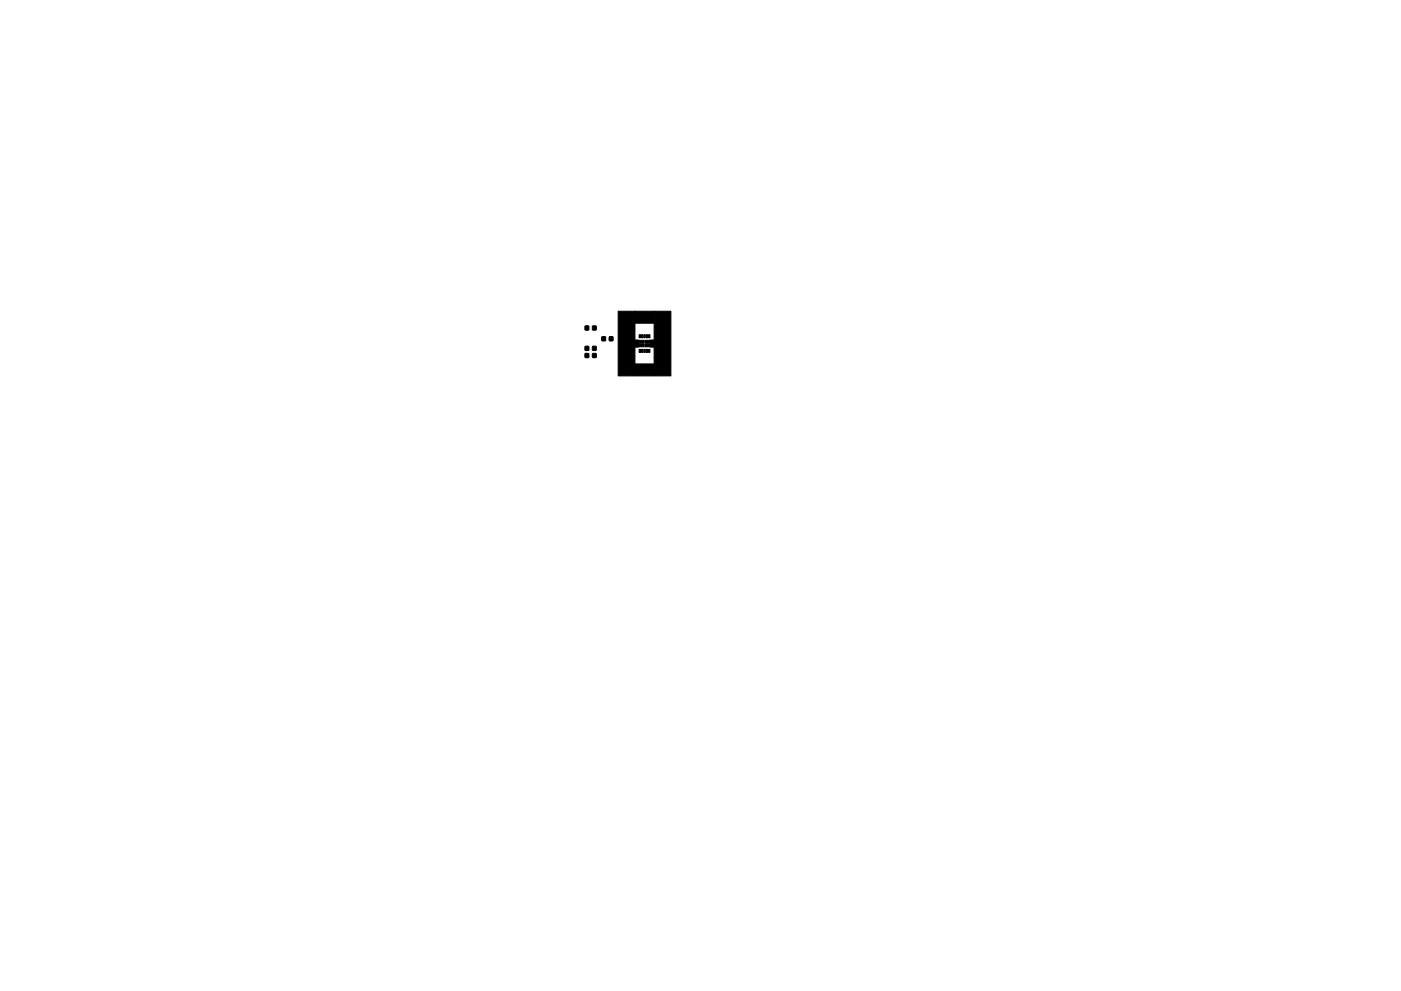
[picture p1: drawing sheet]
<svg xmlns="http://www.w3.org/2000/svg" width="297mm" height="210mm" viewBox="0 0 297 210" stroke-linecap="round" stroke-linejoin="round" font-family="sans-serif">
<g fill="#000" stroke="#000" stroke-width=".21">
<path d="M124.1 73.5h.7v.8h-.8zM124.1 75h.7v.9l-.8-.1zM124.1 69.2h.7v.8h-.8zM125.6 73.5h.8v.8h-.8zM125.6 75h.8v.9l-.8-.1zM125.6 69.2h.8v.8h-.8zM127.6 71.5h.8l-.1 .8h-.7zM129.2 71.5h.8l-.1 .8h-.7zM131.1 66h3.5v13.8h-3.5zM134.6 72.1h.8v1.6h-.8zM135.5 74.1h.3v.7h-.3zM135.5 71h.3v.7h-.3z"/>
<path d="M136 74.1h.3v.7h-.3zM136 71h.3v.7h-.3zM135.5 72.2h1.1v.6h-1.1zM135.5 73h1.1v.6h-1.1zM136.5 74.1h.3v.7h-.3zM136.5 71h.3v.7h-.3zM137 74.1h.3v.7h-.3zM137 71h.3v.7h-.3zM136.7 73h1.1v.6h-1.1zM136.7 72.2h1.1v.6h-1.1zM137.5 74.1h.3v.7h-.3zM137.5 71h.3v.7h-.3z"/>
<path d="M134.6 77.2h4.1v2.6h-4.1zM134.6 66h4.1v2.6h-4.1zM137.9 72.1h.8v1.6h-.8zM138.7 66h3.5v13.8h-3.5z"/>
</g>
</svg>
